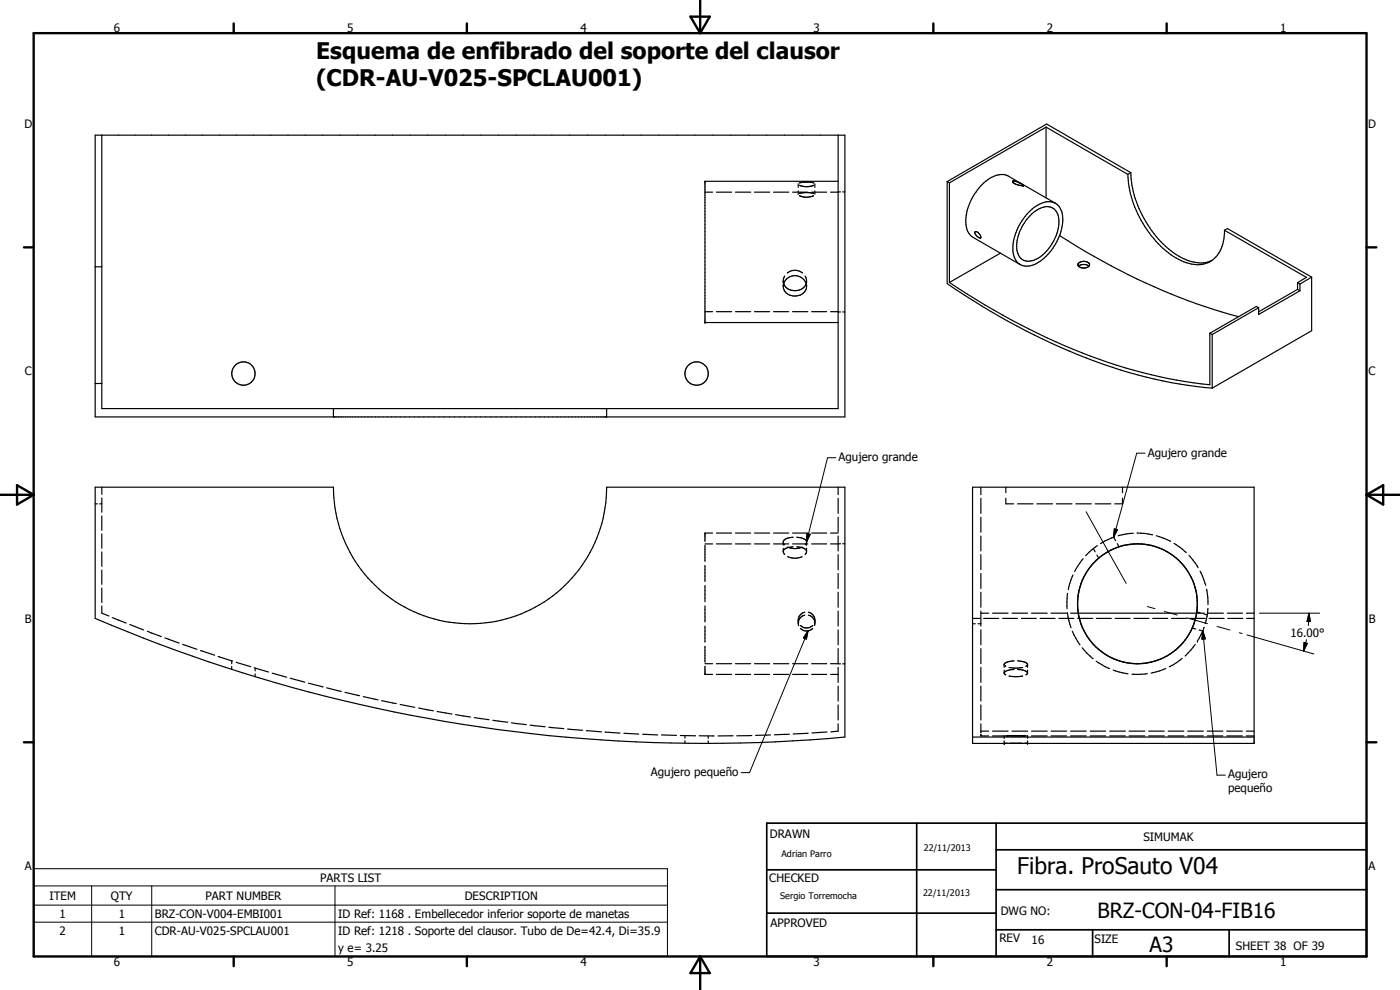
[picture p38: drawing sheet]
<svg xmlns="http://www.w3.org/2000/svg" width="420mm" height="297mm" viewBox="0 0 420 297" stroke-linecap="round" stroke-linejoin="round" font-family="sans-serif">
<defs><g id="words">
<g font-size="6.9">
<text x="94.9" y="17.7">Esquema de enfibrado del soporte del clausor</text>
<text x="94.9" y="25.9">(CDR-AU-V025-SPCLAU001)</text>
<text x="305.3" y="262.2">Fibra. ProSauto V04</text>
</g>
<g font-size="6.3">
<text x="329.4" y="275.4">BRZ-CON-04-FIB16</text>
<text x="345" y="285.6">A3</text>
</g>
<g font-size="3.5">
<text x="34.2" y="9.6">6</text>
<text x="104.2" y="9.6">5</text>
<text x="174.2" y="9.6">4</text>
<text x="244.2" y="9.6">3</text>
<text x="314.2" y="9.6">2</text>
<text x="384.2" y="9.6">1</text>
<text x="7.3" y="38.4">D</text>
<text x="410.6" y="38.4">D</text>
<text x="7.4" y="112.6">C</text>
<text x="410.7" y="112.6">C</text>
<text x="344.5" y="137">Agujero grande</text>
<text x="251.7" y="138.3">Agujero grande</text>
<text x="7.4" y="186.9">B</text>
<text x="387.3" y="191.1">16.00°</text>
<text x="410.8" y="186.9">B</text>
<text x="195.3" y="232.9">Agujero pequeño</text>
<text x="368.5" y="233.5">Agujero</text>
<text x="368.5" y="237.7">pequeño</text>
<text x="231" y="251.5">DRAWN</text>
<text x="343.1" y="252.3">SIMUMAK</text>
<text x="7.4" y="261.1">A</text>
<text x="410.7" y="261.1">A</text>
<text x="14.8" y="270">ITEM</text>
<text x="61.7" y="270">PART NUMBER</text>
<text x="96.1" y="264.5">PARTS LIST</text>
<text x="230.9" y="264.6">CHECKED</text>
<text x="17.9" y="275.4">1</text>
<text x="33.3" y="270">QTY</text>
<text x="35.6" y="275.4">1</text>
<text x="46.5" y="275.5">BRZ-CON-V004-EMBI001</text>
<text x="101.5" y="275.5">ID Ref: 1168 . Embellecedor inferior soporte de manetas</text>
<text x="139.5" y="270">DESCRIPTION</text>
<text x="300.3" y="274.5">DWG NO:</text>
<text x="17.9" y="280.6">2</text>
<text x="35.6" y="280.5">1</text>
<text x="46.5" y="280.6">CDR-AU-V025-SPCLAU001</text>
<text x="101.5" y="280.6">ID Ref: 1218 . Soporte del clausor. Tubo de De=42.4, Di=35.9</text>
<text x="231.3" y="278.3">APPROVED</text>
<text x="101.5" y="285.7">y e= 3.25</text>
<text x="299.9" y="282.6">REV</text>
<text x="309.6" y="283.3">16</text>
<text x="328.5" y="283.1">SIZE</text>
<text x="370.9" y="285.1">SHEET 38 OF 39</text>
<text x="34.2" y="289.9">6</text>
<text x="104.2" y="289.9">5</text>
<text x="174.2" y="289.9">4</text>
<text x="244.2" y="289.9">3</text>
<text x="314.2" y="289.9">2</text>
<text x="384.2" y="289.9">1</text>
</g>
<g font-size="2.7">
<text x="234.5" y="257.1">Adrian Parro</text>
<text x="277.2" y="255.3">22/11/2013</text>
<text x="234.1" y="269.7">Sergio Torremocha</text>
<text x="277" y="268.7">22/11/2013</text>
</g>
</g></defs>
<g fill="none" stroke="#000" stroke-width=".35">
<path d="M313.9 38.1l24.6 14.2M313.9 38.1v21.3M313.9 38.1l-29 16.8M28.6 40.6h225v84.5h-225zM30.6 40.6v82h220.9v-82M211.6 57.7h2.3M215 57.7h4.6M220.7 57.7h4.6M226.4 57.7h4.6M232.1 57.7h4.6M237.9 57.7h4.5M239.6 55.2v1"/>
<path d="M239.6 57.3v1M239.9 58l1.7-.2 2.6 .2M239.9 54.9h.1M239.9 55.6h.1M240 58.8a5.2 5.2 0 0 0 4.1 0M240 58.7v.1M240 55.6l1.6 .4 1.8-.1 .7-.3M240 54.9l1.1-.2 3.1 .2M243.6 57.7h4.5M244.2 58.7l-.1 .1M244.2 55.6h-.1M244.5 55.2v1"/>
<path d="M244.5 57.3v1M249.2 57.7h2.3M251.5 54.4h-39.9v42.4h39.9M251.5 57.6h.8M252.9 57.6h.7M284.3 54.5l.6 .4M284.3 54.5v30.6a186.2 186.2 0 0 0 62.2 28.6l7.5 1.5 9.8 1.3M284.9 54.9v29.9M303.9 54.4a4.8 4.8 0 0 1 3.3 1.3l-2.4-.4-.8-.6zM307 55.5h.1M338.5 52.3a31.8 31.8 0 0 0 15.3 25.6 9.5 9.5 0 0 0 9.7 .4 9.6 9.6 0 0 0 4-8.3v-.9M339.4 51.8l-25.3-14.6-29.8 17.3"/>
<path d="M339.4 51.8a32 32 0 0 0 15.1 25.5 10.6 10.6 0 0 0 9.2 .9M339.4 51.8l-.9 .5M292.7 69.5a1.78 1.78 0 0 1 1.6 1.9l-.5-.1a1.57 1.57 0 0 1-1.1-1.8zM300.3 75.9l-15.4 8.9M309.2 63.2a6.9 6.9 0 0 1 7.4-2.3 5.8 5.8 0 0 1 2.2 6.5 15.5 15.5 0 0 1-9.3 12.3 4.1 4.1 0 0 1-5.4-3.8 15.9 15.9 0 0 1 5.1-12.7zM309.7 64.2a5.8 5.8 0 0 1 6.2-1.8 4.9 4.9 0 0 1 1.8 5.5 13.4 13.4 0 0 1-7.8 10.3 3.6 3.6 0 0 1-4.8-3.6 14.3 14.3 0 0 1 3.6-9.4zM316.8 61l-14.2-8.2a6.5 6.5 0 0 0-7.3 2 15.4 15.4 0 0 0-5.2 13.7l.6 1.4 .9 1.1 14.5 8.4M318 70.7a190.3 190.3 0 0 0 53.7 24.3M323.5 79.1a2.3 2.3 0 0 1 3.5 .1 1.78 1.78 0 0 1-2.6 1.1l-.9-.6zM323.7 79.9l.8-.5 .8-.1 1.5 .6M367.5 69.1l.9-.5 25.2 14.5M367.5 69.1l24.6 14.1-2.7 1.6"/>
<path d="M28.6 80.1h2M211.6 93.5h2.3M215 93.5h4.6M220.7 93.5h4.6M226.4 93.5h4.6M232.1 93.5h4.6M235.1 85.4v.5M235.1 84.5a3.7 3.7 0 0 0 2.9 2.7 3.7 3.7 0 0 0 3.8-1.6l.3-1.1M235.5 82.8l-.4 .9v1.1M236.3 81.9a3.7 3.7 0 0 1 4.5 0M237.9 93.5h4.5M241.6 82.8l.4 .9 .1 1.1"/>
<path d="M242.1 85.4a3.5 3.5 0 0 1-2.5 3.4 3.5 3.5 0 0 1-3.9-1.3l-.6-1v-.6M242.1 85.6a3.5 3.5 0 0 0-3.7-2.9 3.5 3.5 0 0 0-3.3 3.2M243.6 93.5h4.5M249.2 93.5h2.3M251.5 93.6h.8M252.9 93.6h.7M284.9 84.8a190.5 190.5 0 0 0 60.6 27.6l7.6 1.6 10 1.4v-15.4M363.1 100l.7 .4M377.7 92.3l-.6-.4-14 8.1M377.7 92.3l-13.9 8.1M389.4 84.8l.7 .4M389.4 84.8v2"/>
<path d="M389.4 86.8l.7 .4M389.4 86.8l-11.7 6.8M390.1 87.2l-12.4 7.2v-2.1M390.1 85.2v2M393.6 83.1l-3.5 2.1M393.6 83.1v16.1l-29.8 17.3M28.6 115.1h2M363.8 100.4v16.1M100.1 122.6v2.5M182.1 122.6v2.5M28.6 151.2h.6M28.6 146.2h71.5a41 41 0 0 0 41 41 41 41 0 0 0 41-41h71.5v74.9a465 465 0 0 1-225-35.6z"/>
<path d="M29.9 151.2h.7M30.6 146.2v2.1M30.6 149.4v4.3M30.6 154.8v4.3M213.9 159.9h-2.3v2.5M215 159.9h4.6M220.7 159.9h4.6M226.4 159.9h4.6M232.1 159.9h4.6M237.9 159.9h4.5M243.6 159.9h4.5M249.2 159.9h2.3"/>
<path d="M251.5 146.2v2.2M251.5 149.5v4.6M251.5 155.2v4.5M291.9 146.2h84.5v76.9h-84.5zM294.4 146.2v2.2M294.4 149.5v4.6M294.4 155.2v4.5M301.9 149.5v1.7h2.3M301.9 146.2v1.6M305.4 151.2h4.6M311.2 151.2h4.7M317 151.2h4.7"/>
<path d="M322.9 151.2h4.6M328.7 151.2h4.7M336.9 149.5v1.7h-2.4M336.9 146.2v1.6M341.3 159.9h.1M341.3 159.9l4.6 .5M30.6 160.2v4.3M30.6 165.6v4.3M30.6 171v4.3M30.6 176.4v4.4M211.6 163.2h2.3M211.6 163.6v4.8"/>
<path d="M211.6 169.7v4.8M211.6 175.7v4.9M215 163.2h4.6M220.7 163.2h4.6M226.4 163.2h4.6M232.1 163.2h4.6M235.1 162.6l.4 .9M235.1 165.5l.4 .9M235.1 162.6v1M235.1 164.5v1M236.4 167l.5 .2a5.3 5.3 0 0 0 3.8-.2M236.4 164.1l.2 .2"/>
<path d="M236.6 164.3a1.8 1.8 0 0 0-1.5 1.2M236.6 164.3a5.6 5.6 0 0 0 3.9 0M237.9 163.2h4.5M238 164.1l-1.4 .2M238 161.2l-1.9 .4a1.27 1.27 0 0 0-1 1M239.1 161.2l1.7 .3 .8 .4 .4 .4 .1 1.3M239.1 164.1l1.4 .2M240.5 164.3l1 .3 .6 .7M240.7 164.1l-.2 .2M242.1 164.5v1.2l-.5 .7M242.1 162.8l-.4 .7M243.6 163.2h4.5"/>
<path d="M251.5 160.8v4.5M251.5 166.4v4.5M251.5 172.1v4.5M251.5 177.7v4.5M252.3 163.2h-3.1M252.9 163.2h.7M294.4 160.8v4.5M294.4 166.4v4.5M294.4 172.1v4.5M294.4 177.7v4.5M320.4 178.1l-.2 4.6M322 172.5l-1.4 4.4"/>
<path d="M323.5 179.8l-.1 2.4M324.1 176l-.6 3.1M325 173.8l-.7 2M325.1 167.6l-2.6 3.9M326.9 170.4l-1.6 2.7M327.8 169.4l-.7 .8M328.1 164.6l.6 1M329.2 166.5l.5 1M329.3 163.7l-3.5 3.1M332.6 165.5l-2.6 1.8-1.5 1.4M334.2 161.2l.6 1M334.5 161.1l-4.2 2"/>
<path d="M335.3 163.1l.6 1M335.5 164.2a17.7 17.7 0 0 0-12.1 15.9M339.5 163.3l-3 .6-3.2 1.2M340.1 160l-2.2 .2-2.3 .6M340.3 163.2l3.4 .2 3.1 .6M341.7 163.2l-2.4 .1-3.1 .6M342.4 163.2a17.1 17.1 0 0 1 8.2 2.5M347 160.7l4.3 1.7M347.5 164.3l2.8 1.3 3.6 2.7M351.2 166.1a17.5 17.5 0 0 1 7.1 9.2M352.3 163l3.7 2.8M354.6 169l1.3 1.6"/>
<path d="M356.4 171.3a16.6 16.6 0 0 1 2.8 8M356.8 166.6l2.8 3.7M358.6 176l.5 2.1 .2 3.3M360.2 171.4l1.7 4.2M362.1 176.8l.4 4.6M30.6 181.8v2.2l2.1 .8M33.7 185.3l4.2 1.6M38.9 187.4l4.2 1.6M44.2 189.4l4.2 1.6M49.5 191.4l4.3 1.6M54.8 193.3l4.3 1.5M60.1 195.2l4.3 1.4"/>
<path d="M65.5 197l4.3 1.4M69.5 198.3v.8M69.5 200v.8M70.9 198.7l4.3 1.3M211.6 181.8v4.8M211.6 187.8v4.9M211.6 193.9v4.8M211.6 199.9v2.5h2.3M211.6 199.1h2.3M215 199.1h4.6M220.7 199.1h4.6M226.4 199.1h4.6"/>
<path d="M232.1 199.1h4.6M237.9 199.1h4.5M239.6 186.9l.1 .8M239.6 186.1v.8M239.6 186.1v.2M239.6 186.5l.1 .3M239.6 186.7v.2M240.2 187.7l1.1 .6a3 3 0 0 0 2.5-.6h.1M240.2 188.6a2.55 2.55 0 0 0 3.6 0h.1M241.5 183.7l-.4 .1a2.56 2.56 0 0 0-1.5 2.3M241.5 184.6l-.4 .1a2.48 2.48 0 0 0-1.5 1.8M242.6 183.7h.2a2.4 2.4 0 0 1 1.7 2.7"/>
<path d="M242.6 184.6h.2a2.38 2.38 0 0 1 1.7 2.1M243.6 199.1h4.5M244.5 186.6l-.1 1.1M244.5 186.3l-.1 .5M251.5 183.3v4.5M251.5 189v4.5M251.5 194.6v4.5h-2.3M251.5 199.2h.8M252.9 199.2h.7M291.9 185.5h2.2M291.9 187.2h.8M293.5 187.2h.9"/>
<path d="M294.4 184h2.3M294.4 183.3v4.5M294.4 189v4.5M294.4 194.6v4.5M295.2 185.5h4.6M297.9 184h4.6M300.9 185.5h4.5M301.4 199.4l.4 .5M301.4 199.4v.8M303.7 184h4.7M304.4 198.3l-1.8 .2a1.28 1.28 0 0 0-1.2 .9M305.4 198.3l1.7 .2a1.29 1.29 0 0 1 1.3 .9"/>
<path d="M306.5 185.5h4.5M308.4 199.4l-.5 .5M308.4 199.4v.8M309.6 184h4.7M312.2 185.5h4.4M315.4 184h4.7M317.8 185.5h4.5M320.3 183.8l1.1 4.5M321.3 184h40.1M321.8 189.4l2.3 4M323.4 180.9l.1 2.4M323.4 185.5h4.5"/>
<path d="M323.5 183a16 16 0 0 0 1.8 6.2M323.6 184l.5 2.1M324.4 187.1l1.9 4M324.8 194.4l3.3 3.3M325.7 189.9a17.8 17.8 0 0 0 23.8 7.3M329 198.4l4 2.2M329 185.5h4.5M334.7 185.5h4.5M340.3 185.5h4.5M345.9 185.5h4.6M351.6 185.5h4.5M353.5 194.4l-3.4 2.4"/>
<path d="M354.8 197.5l-1.7 1.3-2.2 1.3M357.2 185.5h4.5M357.5 189.2l-1.7 2.7-2.1 2.3M357.8 188.4l1 .3M358.7 193.3l-3 3.5M359.1 183.6l1.1 .3M359.2 183.3a18 18 0 0 1-13.3 15.2 18 18 0 0 1-19.1-6.9M359.3 180.1v2.4M359.3 182.2l-.5 3.3-1.1 3M359.9 189l1 .3M361.3 184.2l1 .3M361.3 188.2l-1.9 4.2"/>
<path d="M362.5 184h4.6M362.5 182.5l-.8 4.6M362.9 185.5h4.5M368.3 184h4.6M368.5 185.5h4.5M374 184h2.4M374.1 185.5h2.3M76.3 200.4l4.3 1.2M76.6 200.4v.9M76.6 202.2v.8M81.7 202l4.4 1.2M87.1 203.5l4.4 1.2"/>
<path d="M92.6 205l4.3 1.1M98 206.4l4.4 1M103.5 207.7l4.4 1M109 209l4.4 1M114.5 210.2l4.4 .9M120.1 211.4l4.4 .8M125.6 212.4l4.5 .9M131.2 213.5l4.4 .7M136.7 214.4l4.5 .7M142.3 215.3l4.5 .6M147.9 216.1l4.5 .6M153.5 216.9l4.5 .5"/>
<path d="M159.1 217.6l4.5 .5M164.7 218.2l4.5 .4M170.3 218.7l4.5 .4M176 219.2l4.5 .4M181.6 219.7l4.5 .3M215 202.4h4.6M220.7 202.4h4.6M226.4 202.4h4.6M232.1 202.4h4.6M237.9 202.4h4.5M243.6 202.4h4.5M248.2 219.6l-4.5 .3"/>
<path d="M249.2 202.4h2.3M251.5 200.2v4.6M251.5 205.9v4.5M251.5 211.5v4.5M251.5 217.2v2.2l-2.2 .2M294.4 200.2v4.6M294.4 205.9v4.5M294.4 211.5v4.5M294.4 217.2v2.7M294.4 219.4h2.3M297.9 219.4h4.6M301.4 201.1v.9"/>
<path d="M302.8 200.3l1.4 .1 2.7-.1M302.8 202.8l1.7 .2 2.4-.2M303.7 219.4h4.7M304.4 200.8l-.6 .1a2.49 2.49 0 0 0-2.4 1l.4 .6M305.4 200.8l1.1 .2a1.45 1.45 0 0 1 1.8 1.2l-.4 .3M308.4 201.1v.9M309.6 219.4h4.7M315.5 219.4h4.6M321.3 219.4h4.7M327.2 219.4h4.6M333 219.4h4.7M334.1 201l4.4 1.2"/>
<path d="M338.9 219.4h4.7M344.3 202.1l-4.6 .2M344.8 219.4h4.6M349.9 200.6l-4.4 1.4M350.6 219.4h4.7M356.4 219.4h4.7M362.3 219.4h4.7M368.2 219.4h4.7M374 219.4h2.4M187.2 220l4.5 .3M192.9 220.3l4.5 .2M198.5 220.5l4.5 .1"/>
<path d="M204.2 220.7l4.5 .1M205.6 220.7v.8M205.6 222.2v.8M209.8 220.8h4.5M212.5 220.8v.7M212.5 222.3v.8M220 220.8h-4.5M225.6 220.7l-4.5 .1M231.3 220.5l-4.5 .1M236.9 220.3l-4.5 .2M242.6 220l-4.6 .2M291.9 221.1h84.5"/>
<path d="M294.4 220.3v.5h2.3M297.9 220.8h10.5M301.4 220.8v.7M301.4 222.3v.8M302.1 220.8h5.6M303.1 223h3.6M308.4 220.8v.7M308.4 222.3v.8M309.6 220.8h4.7M315.5 220.8h4.6M321.3 220.8h4.7M327.2 220.8h4.6"/>
<path d="M333 220.8h4.7M338.9 220.8h4.7M344.8 220.8h4.6M350.6 220.8h4.7M356.4 220.8h4.7M362.3 220.8h4.7M368.2 220.8h4.7M374 220.8h2.4"/>
<circle cx="73.1" cy="112.1" r="3.5"/>
<circle cx="209.1" cy="112.1" r="3.5"/>
</g>
<g fill="#000">
<circle cx="211.6" cy="54.4" r=".18"/>
<circle cx="307.2" cy="55.6" r=".18"/>
<circle cx="307.2" cy="55.7" r=".18"/>
<circle cx="211.6" cy="96.8" r=".18"/>
<circle cx="359.4" cy="192.4" r=".18"/>
<circle cx="294.4" cy="220.3" r=".18"/>
<circle cx="301.4" cy="223.1" r=".18"/>
<circle cx="308.4" cy="223.1" r=".18"/>
</g>
<g fill="none" stroke="#000" stroke-width=".71">
<path d="M10.1 9.9h400v277.1h-400zM70.1 7v2.9M140.1 7v2.9M207.2 5h5.8l-2.9 4.9zM210.1 0v9.9M280.1 7v2.9M350.1 7v2.9M7.2 74.2h2.9M410.1 74.2h3M.1 148.5h10M5.1 145.6l5 2.9-5 2.9zM410.1 148.5h10"/>
<path d="M410.1 148.5l5-2.9v5.8zM7.2 222.7h2.9M410.1 222.7h3M70.1 287v2.9M140.1 287v2.9M210.1 287v10M210.1 287l2.9 5h-5.8zM280.1 287v2.9M350.1 287v2.9"/>
</g>
<path d="M230.1 247h180v40h-180zM275.1 247v40M298.9 255h111.2M298.9 247v40M230.1 274h68.8M230.1 261h68.8M298.9 279h111.2M298.9 267h111.2M327.9 279v8M368.9 279v8" fill="none" stroke="#000" stroke-width=".51"/>
<g fill="none" stroke="#000" stroke-width=".3">
<path d="M250.9 137.3h-2.5l-6.3 25.3M343.7 136h-2.5l-7 25.2M326 153.5l12 21.5M334.4 158.7l1 .2-1.2 2.3zM242.2 160.1l1 .2-1.1 2.3zM242.5 189.3l-.5 2.5-.9-.4zM242.5 189.3l-17.6 42.5h-2.4M344.3 182l2.3 .6M349.5 183.5l3.8 1M356.2 185.4l2.4 .7M358.5 186l3.9 1.1M361 189.2l.7 2.5-1 .1z"/>
<path d="M361 189.2l4.2 43.4h2.5M365.2 188l3.9 1M371.9 189.9l.9 .2M374.2 190.5l20.1 5.7M378 184h18M391.4 192.8l.9 .2-1.1 2.3zM392.1 191.9l-.9 3.4M392.8 184l.5 2.5h-1.1zM392.8 184l-.2 3.7M10.1 260.6h190.2v26.4h-190.2zM10.1 265.8h190.2M10.1 271.6h190.2"/>
<path d="M10.1 276.7h190.2M27.5 265.8v21.2M45.5 265.8v21.2M100.5 265.8v21.2"/>
</g>
<path d="M334.4 158.7l1 .2-1.2 2.3zM242.2 160.1l1 .2-1.1 2.3zM242.5 189.3l-.5 2.5-.9-.4zM361 189.2l.7 2.5-1 .1zM391.4 192.8l.9 .2-1.1 2.3zM392.8 184l.5 2.5h-1.1z" fill="#000"/>
<use href="#words"/>
</svg>
